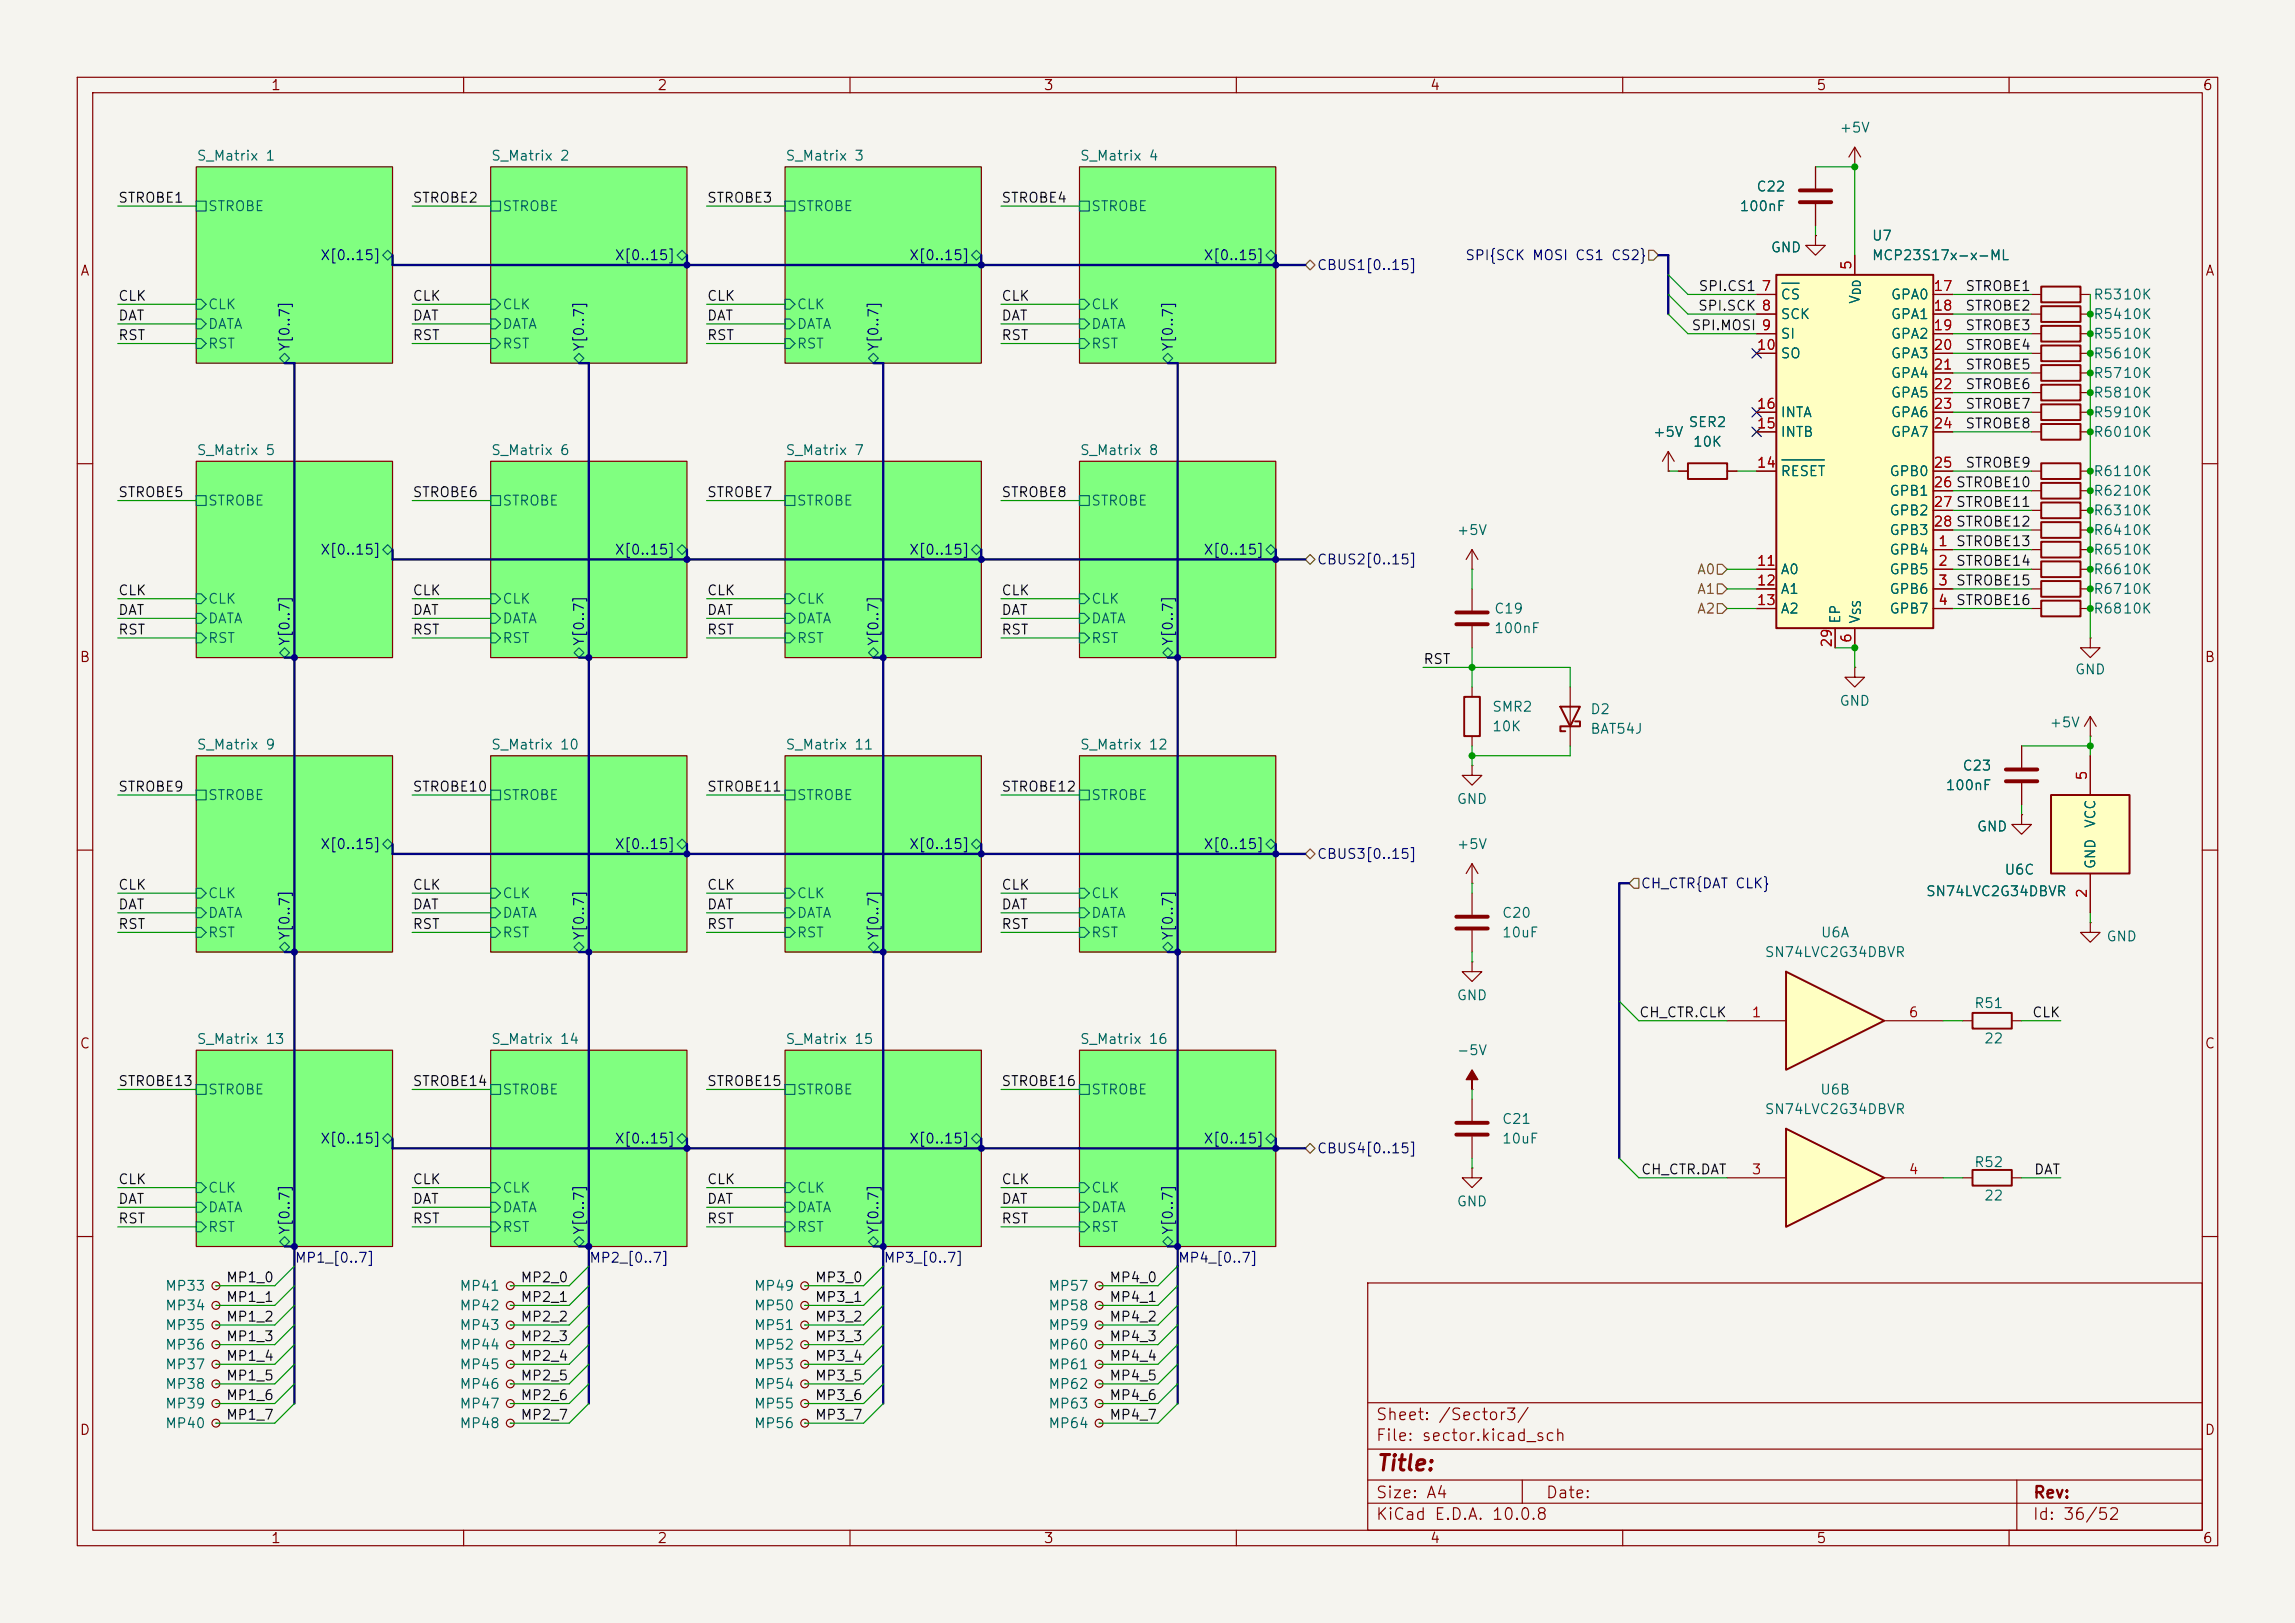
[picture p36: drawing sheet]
<svg xmlns="http://www.w3.org/2000/svg" width="297mm" height="210mm" viewBox="0 0 297 210" stroke-linecap="round" stroke-linejoin="round" font-family="sans-serif">
<defs><g id="words">
<text font-size="2" fill="#840000" x="178" y="190.8">Title:</text>
<g font-size="1.5" fill="#840000">
<text x="178" y="184.1">Sheet: /Sector3/</text>
<text x="178" y="186.8">File: sector.kicad_sch</text>
<text x="178" y="197">KiCad E.D.A. 10.0.8</text>
<text x="178" y="194.2">Size: A4</text>
<text x="200" y="194.2">Date:</text>
<text x="263" y="197">Id: 36/52</text>
<text x="263" y="194.2">Rev:</text>
</g>
<g font-size="1.3" fill="#840000">
<text x="35" y="12">1</text>
<text x="85" y="12">2</text>
<text x="135" y="12">3</text>
<text x="185" y="12">4</text>
<text x="235" y="12">5</text>
<text x="285" y="12">6</text>
<text x="10.3" y="36">A</text>
<text x="285.3" y="36">A</text>
<text x="10.2" y="86">B</text>
<text x="285.2" y="86">B</text>
<text x="10.2" y="136">C</text>
<text x="285.2" y="136">C</text>
<text x="10.2" y="186">D</text>
<text x="285.2" y="186">D</text>
<text x="35" y="200">1</text>
<text x="85" y="200">2</text>
<text x="135" y="200">3</text>
<text x="185" y="200">4</text>
<text x="235" y="200">5</text>
<text x="285" y="200">6</text>
</g>
<g font-size="1.3" fill="#006464">
<text x="238" y="17.5">+5V</text>
<text x="25.4" y="21.1">S_Matrix 1</text>
<text x="63.5" y="21.1">S_Matrix 2</text>
<text x="101.6" y="21.1">S_Matrix 3</text>
<text x="139.7" y="21.1">S_Matrix 4</text>
<text x="26.8" y="27.6">STROBE</text>
<text x="64.9" y="27.6">STROBE</text>
<text x="103" y="27.6">STROBE</text>
<text x="141.1" y="27.6">STROBE</text>
<text x="225" y="27.6">100nF</text>
<text x="227.2" y="25.1">C22</text>
<text x="229.1" y="33">GND</text>
<text x="242.2" y="31.4">U7</text>
<text x="242.2" y="34">MCP23S17x-x-ML</text>
<text x="26.8" y="40.3">CLK</text>
<text x="64.9" y="40.3">CLK</text>
<text x="103" y="40.3">CLK</text>
<text x="141.1" y="40.3">CLK</text>
<text x="230.4" y="39.1">CS</text>
<text x="230.4" y="41.6">SCK</text>
<text x="241" y="39.4" transform="rotate(-90 241 39.4)">V</text>
<text x="244.6" y="39.1">GPA0</text>
<text x="244.6" y="41.6">GPA1</text>
<text x="270.8" y="41.6">R5410K</text>
<text x="270.8" y="39.1">R5310K</text>
<text x="26.8" y="42.9">DATA</text>
<text x="26.8" y="45.4">RST</text>
<text x="64.9" y="42.9">DATA</text>
<text x="64.9" y="45.4">RST</text>
<text x="103" y="42.9">DATA</text>
<text x="103" y="45.4">RST</text>
<text x="141.1" y="42.9">DATA</text>
<text x="141.1" y="45.4">RST</text>
<text x="230.4" y="44.1">SI</text>
<text x="230.4" y="46.7">SO</text>
<text x="244.6" y="44.1">GPA2</text>
<text x="244.6" y="46.7">GPA3</text>
<text x="270.8" y="46.7">R5610K</text>
<text x="270.8" y="44.1">R5510K</text>
<text x="244.6" y="49.2">GPA4</text>
<text x="244.6" y="51.8">GPA5</text>
<text x="270.8" y="51.8">R5810K</text>
<text x="270.8" y="49.2">R5710K</text>
<text x="25.4" y="59.2">S_Matrix 5</text>
<text x="63.5" y="59.2">S_Matrix 6</text>
<text x="101.6" y="59.2">S_Matrix 7</text>
<text x="139.7" y="59.2">S_Matrix 8</text>
<text x="213.8" y="56.8">+5V</text>
<text x="218.4" y="55.6">SER2</text>
<text x="219" y="58.1">10K</text>
<text x="230.4" y="56.8">INTB</text>
<text x="230.4" y="54.3">INTA</text>
<text x="244.6" y="54.3">GPA6</text>
<text x="244.6" y="56.8">GPA7</text>
<text x="270.8" y="54.3">R5910K</text>
<text x="270.8" y="56.8">R6010K</text>
<text x="26.8" y="65.7">STROBE</text>
<text x="64.9" y="65.7">STROBE</text>
<text x="103" y="65.7">STROBE</text>
<text x="141.1" y="65.7">STROBE</text>
<text x="230.4" y="61.9">RESET</text>
<text x="244.4" y="61.9">GPB0</text>
<text x="244.4" y="64.5">GPB1</text>
<text x="270.8" y="64.5">R6210K</text>
<text x="270.8" y="61.9">R6110K</text>
<text x="188.4" y="69.5">+5V</text>
<text x="244.4" y="67">GPB2</text>
<text x="244.4" y="69.5">GPB3</text>
<text x="270.8" y="69.5">R6410K</text>
<text x="270.8" y="67">R6310K</text>
<text x="230.4" y="74.6">A0</text>
<text x="230.4" y="77.2">A1</text>
<text x="244.4" y="72.1">GPB4</text>
<text x="244.4" y="74.6">GPB5</text>
<text x="244.4" y="77.2">GPB6</text>
<text x="270.8" y="74.6">R6610K</text>
<text x="270.8" y="77.2">R6710K</text>
<text x="270.8" y="72.1">R6510K</text>
<text x="26.8" y="78.4">CLK</text>
<text x="26.8" y="81">DATA</text>
<text x="26.8" y="83.5">RST</text>
<text x="64.9" y="78.4">CLK</text>
<text x="64.9" y="81">DATA</text>
<text x="64.9" y="83.5">RST</text>
<text x="103" y="78.4">CLK</text>
<text x="103" y="81">DATA</text>
<text x="103" y="83.5">RST</text>
<text x="141.1" y="78.4">CLK</text>
<text x="141.1" y="81">DATA</text>
<text x="141.1" y="83.5">RST</text>
<text x="193.3" y="79.7">C19</text>
<text x="193.3" y="82.2">100nF</text>
<text x="230.4" y="79.7">A2</text>
<text x="238.5" y="80.8" transform="rotate(-90 238.5 80.8)">EP</text>
<text x="241" y="80.8" transform="rotate(-90 241 80.8)">V</text>
<text x="244.4" y="79.7">GPB7</text>
<text x="270.8" y="79.7">R6810K</text>
<text x="268.4" y="87.6">GND</text>
<text x="193" y="92.4">SMR2</text>
<text x="193" y="94.9">10K</text>
<text x="205.7" y="92.7">D2</text>
<text x="205.7" y="95.3">BAT54J</text>
<text x="238" y="91.6">GND</text>
<text x="265.1" y="94.4">+5V</text>
<text x="25.4" y="97.3">S_Matrix 9</text>
<text x="63.5" y="97.3">S_Matrix 10</text>
<text x="101.6" y="97.3">S_Matrix 11</text>
<text x="139.7" y="97.3">S_Matrix 12</text>
<text x="253.9" y="100">C23</text>
<text x="26.8" y="103.8">STROBE</text>
<text x="64.9" y="103.8">STROBE</text>
<text x="103" y="103.8">STROBE</text>
<text x="141.1" y="103.8">STROBE</text>
<text x="188.4" y="104.3">GND</text>
<text x="251.7" y="102.6">100nF</text>
<text x="255.7" y="107.9">GND</text>
<text x="271.5" y="107.2" transform="rotate(-90 271.5 107.2)">VCC</text>
<text x="188.4" y="110.2">+5V</text>
<text x="259.3" y="113.5">U6C</text>
<text x="271.5" y="112.5" transform="rotate(-90 271.5 112.5)">GND</text>
<text x="26.8" y="116.5">CLK</text>
<text x="26.8" y="119.1">DATA</text>
<text x="64.9" y="116.5">CLK</text>
<text x="64.9" y="119.1">DATA</text>
<text x="103" y="116.5">CLK</text>
<text x="103" y="119.1">DATA</text>
<text x="141.1" y="116.5">CLK</text>
<text x="141.1" y="119.1">DATA</text>
<text x="194.3" y="119.1">C20</text>
<text x="249.2" y="116.3">SN74LVC2G34DBVR</text>
<text x="26.8" y="121.6">RST</text>
<text x="64.9" y="121.6">RST</text>
<text x="103" y="121.6">RST</text>
<text x="141.1" y="121.6">RST</text>
<text x="194.3" y="121.6">10uF</text>
<text x="228.3" y="124.2">SN74LVC2G34DBVR</text>
<text x="235.5" y="121.6">U6A</text>
<text x="272.5" y="122.1">GND</text>
<text x="188.4" y="129.7">GND</text>
<text x="255.4" y="130.8">R51</text>
<text x="25.4" y="135.4">S_Matrix 13</text>
<text x="63.5" y="135.4">S_Matrix 14</text>
<text x="101.6" y="135.4">S_Matrix 15</text>
<text x="139.7" y="135.4">S_Matrix 16</text>
<text x="188.4" y="136.9">-5V</text>
<text x="256.7" y="135.3">22</text>
<text x="26.8" y="141.9">STROBE</text>
<text x="64.9" y="141.9">STROBE</text>
<text x="103" y="141.9">STROBE</text>
<text x="141.1" y="141.9">STROBE</text>
<text x="235.5" y="141.9">U6B</text>
<text x="194.3" y="145.7">C21</text>
<text x="194.3" y="148.3">10uF</text>
<text x="228.3" y="144.5">SN74LVC2G34DBVR</text>
<text x="26.8" y="154.6">CLK</text>
<text x="64.9" y="154.6">CLK</text>
<text x="103" y="154.6">CLK</text>
<text x="141.1" y="154.6">CLK</text>
<text x="255.4" y="151.3">R52</text>
<text x="256.7" y="155.6">22</text>
<text x="26.8" y="157.2">DATA</text>
<text x="26.8" y="159.7">RST</text>
<text x="64.9" y="157.2">DATA</text>
<text x="64.9" y="159.7">RST</text>
<text x="103" y="157.2">DATA</text>
<text x="103" y="159.7">RST</text>
<text x="141.1" y="157.2">DATA</text>
<text x="141.1" y="159.7">RST</text>
<text x="188.4" y="156.4">GND</text>
<text x="21.3" y="167.3">MP33</text>
<text x="59.4" y="167.3">MP41</text>
<text x="97.5" y="167.3">MP49</text>
<text x="135.6" y="167.3">MP57</text>
<text x="21.3" y="169.9">MP34</text>
<text x="21.3" y="172.4">MP35</text>
<text x="59.4" y="169.9">MP42</text>
<text x="59.4" y="172.4">MP43</text>
<text x="97.5" y="169.9">MP50</text>
<text x="97.5" y="172.4">MP51</text>
<text x="135.6" y="172.4">MP59</text>
<text x="135.6" y="169.9">MP58</text>
<text x="21.3" y="175">MP36</text>
<text x="21.3" y="177.5">MP37</text>
<text x="59.4" y="177.5">MP45</text>
<text x="59.4" y="175">MP44</text>
<text x="97.5" y="175">MP52</text>
<text x="97.5" y="177.5">MP53</text>
<text x="135.6" y="175">MP60</text>
<text x="135.6" y="177.5">MP61</text>
<text x="21.3" y="180">MP38</text>
<text x="21.3" y="182.6">MP39</text>
<text x="21.3" y="185.1">MP40</text>
<text x="59.4" y="180">MP46</text>
<text x="59.4" y="185.1">MP48</text>
<text x="59.4" y="182.6">MP47</text>
<text x="97.5" y="180">MP54</text>
<text x="97.5" y="182.6">MP55</text>
<text x="97.5" y="185.1">MP56</text>
<text x="135.6" y="185.1">MP64</text>
<text x="135.6" y="180">MP62</text>
<text x="135.6" y="182.6">MP63</text>
</g>
<g font-size="1.3" fill="#0f0f0f">
<text x="15.2" y="26.5">STROBE1</text>
<text x="53.3" y="26.5">STROBE2</text>
<text x="91.4" y="26.5">STROBE3</text>
<text x="129.5" y="26.5">STROBE4</text>
<text x="15.2" y="39.2">CLK</text>
<text x="15.2" y="41.8">DAT</text>
<text x="53.3" y="41.8">DAT</text>
<text x="53.3" y="39.2">CLK</text>
<text x="91.4" y="39.2">CLK</text>
<text x="91.4" y="41.8">DAT</text>
<text x="129.5" y="39.2">CLK</text>
<text x="129.5" y="41.8">DAT</text>
<text x="219.7" y="40.5">SPI.SCK 8</text>
<text x="219.7" y="38">SPI.CS1</text>
<text x="254.3" y="40.5">STROBE2</text>
<text x="254.3" y="38">STROBE1</text>
<text x="15.2" y="44.3">RST</text>
<text x="53.3" y="44.3">RST</text>
<text x="91.4" y="44.3">RST</text>
<text x="129.5" y="44.3">RST</text>
<text x="218.8" y="43.1">SPI.MOSI 9</text>
<text x="254.3" y="43.1">STROBE3</text>
<text x="254.3" y="45.6">STROBE4</text>
<text x="254.3" y="50.7">STROBE6</text>
<text x="254.3" y="48.1">STROBE5</text>
<text x="254.3" y="53.2">STROBE7</text>
<text x="254.3" y="55.8">STROBE8</text>
<text x="15.2" y="64.6">STROBE5</text>
<text x="53.3" y="64.6">STROBE6</text>
<text x="91.4" y="64.6">STROBE7</text>
<text x="129.5" y="64.6">STROBE8</text>
<text x="254.3" y="60.8">STROBE9</text>
<text x="253" y="71">STROBE13</text>
<text x="15.2" y="77.3">CLK</text>
<text x="53.3" y="77.3">CLK</text>
<text x="91.4" y="77.3">CLK</text>
<text x="129.5" y="77.3">CLK</text>
<text x="253" y="76.1">STROBE15</text>
<text x="253" y="73.5">STROBE14</text>
<text x="15.2" y="79.9">DAT</text>
<text x="15.2" y="82.4">RST</text>
<text x="53.3" y="82.4">RST</text>
<text x="53.3" y="79.9">DAT</text>
<text x="91.4" y="79.9">DAT</text>
<text x="91.4" y="82.4">RST</text>
<text x="129.5" y="79.9">DAT</text>
<text x="129.5" y="82.4">RST</text>
<text x="253" y="78.6">STROBE16</text>
<text x="184.1" y="86.2">RST</text>
<text x="15.2" y="102.7">STROBE9</text>
<text x="53.3" y="102.7">STROBE10</text>
<text x="91.4" y="102.7">STROBE11</text>
<text x="129.5" y="102.7">STROBE12</text>
<text x="15.2" y="118">DAT</text>
<text x="15.2" y="115.4">CLK</text>
<text x="53.3" y="115.4">CLK</text>
<text x="53.3" y="118">DAT</text>
<text x="91.4" y="118">DAT</text>
<text x="91.4" y="115.4">CLK</text>
<text x="129.5" y="118">DAT</text>
<text x="129.5" y="115.4">CLK</text>
<text x="15.2" y="120.5">RST</text>
<text x="53.3" y="120.5">RST</text>
<text x="91.4" y="120.5">RST</text>
<text x="129.5" y="120.5">RST</text>
<text x="212" y="132">CH_CTR.CLK</text>
<text x="262.9" y="132">CLK</text>
<text x="15.2" y="140.8">STROBE13</text>
<text x="53.3" y="140.8">STROBE14</text>
<text x="91.4" y="140.8">STROBE15</text>
<text x="129.5" y="140.8">STROBE16</text>
<text x="15.2" y="153.5">CLK</text>
<text x="53.3" y="153.5">CLK</text>
<text x="91.4" y="153.5">CLK</text>
<text x="129.5" y="153.5">CLK</text>
<text x="212.3" y="152.3">CH_CTR.DAT</text>
<text x="263.1" y="152.3">DAT</text>
<text x="15.2" y="156.1">DAT</text>
<text x="15.2" y="158.6">RST</text>
<text x="53.3" y="158.6">RST</text>
<text x="53.3" y="156.1">DAT</text>
<text x="91.4" y="158.6">RST</text>
<text x="91.4" y="156.1">DAT</text>
<text x="129.5" y="158.6">RST</text>
<text x="129.5" y="156.1">DAT</text>
<text x="29.2" y="166.2">MP1_0</text>
<text x="67.3" y="166.2">MP2_0</text>
<text x="105.4" y="166.2">MP3_0</text>
<text x="143.5" y="166.2">MP4_0</text>
<text x="29.2" y="168.8">MP1_1</text>
<text x="29.2" y="171.3">MP1_2</text>
<text x="29.2" y="173.9">MP1_3</text>
<text x="67.3" y="171.3">MP2_2</text>
<text x="67.3" y="173.9">MP2_3</text>
<text x="67.3" y="168.8">MP2_1</text>
<text x="105.4" y="173.9">MP3_3</text>
<text x="105.4" y="171.3">MP3_2</text>
<text x="105.4" y="168.8">MP3_1</text>
<text x="143.5" y="173.9">MP4_3</text>
<text x="143.5" y="171.3">MP4_2</text>
<text x="143.5" y="168.8">MP4_1</text>
<text x="29.2" y="178.9">MP1_5</text>
<text x="29.2" y="176.4">MP1_4</text>
<text x="67.3" y="178.9">MP2_5</text>
<text x="67.3" y="176.4">MP2_4</text>
<text x="105.4" y="178.9">MP3_5</text>
<text x="105.4" y="176.4">MP3_4</text>
<text x="143.5" y="176.4">MP4_4</text>
<text x="143.5" y="178.9">MP4_5</text>
<text x="29.2" y="181.5">MP1_6</text>
<text x="29.2" y="184">MP1_7</text>
<text x="67.3" y="181.5">MP2_6</text>
<text x="67.3" y="184">MP2_7</text>
<text x="105.4" y="181.5">MP3_6</text>
<text x="105.4" y="184">MP3_7</text>
<text x="143.5" y="184">MP4_7</text>
<text x="143.5" y="181.5">MP4_6</text>
</g>
<g font-size="1.3" fill="#000084">
<text x="41.4" y="34">X[0..15]</text>
<text x="79.5" y="34">X[0..15]</text>
<text x="117.6" y="34">X[0..15]</text>
<text x="155.7" y="34">X[0..15]</text>
<text x="170.3" y="35.3">CBUS1[0..15]</text>
<text x="189.5" y="34">SPI{SCK MOSI CS1 CS2}</text>
<text x="37.8" y="45.6" transform="rotate(-90 37.8 45.6)">Y[0..7]</text>
<text x="75.9" y="45.6" transform="rotate(-90 75.9 45.6)">Y[0..7]</text>
<text x="114" y="45.6" transform="rotate(-90 114 45.6)">Y[0..7]</text>
<text x="152.1" y="45.6" transform="rotate(-90 152.1 45.6)">Y[0..7]</text>
<text x="41.4" y="72.1">X[0..15]</text>
<text x="79.5" y="72.1">X[0..15]</text>
<text x="117.6" y="72.1">X[0..15]</text>
<text x="155.7" y="72.1">X[0..15]</text>
<text x="170.3" y="73.4">CBUS2[0..15]</text>
<text x="37.8" y="83.7" transform="rotate(-90 37.8 83.7)">Y[0..7]</text>
<text x="75.9" y="83.7" transform="rotate(-90 75.9 83.7)">Y[0..7]</text>
<text x="114" y="83.7" transform="rotate(-90 114 83.7)">Y[0..7]</text>
<text x="152.1" y="83.7" transform="rotate(-90 152.1 83.7)">Y[0..7]</text>
<text x="41.4" y="110.2">X[0..15]</text>
<text x="79.5" y="110.2">X[0..15]</text>
<text x="117.6" y="110.2">X[0..15]</text>
<text x="155.7" y="110.2">X[0..15]</text>
<text x="170.3" y="111.5">CBUS3[0..15]</text>
<text x="212.3" y="115.3">CH_CTR{DAT CLK}</text>
<text x="37.8" y="121.8" transform="rotate(-90 37.8 121.8)">Y[0..7]</text>
<text x="75.9" y="121.8" transform="rotate(-90 75.9 121.8)">Y[0..7]</text>
<text x="114" y="121.8" transform="rotate(-90 114 121.8)">Y[0..7]</text>
<text x="152.1" y="121.8" transform="rotate(-90 152.1 121.8)">Y[0..7]</text>
<text x="41.4" y="148.3">X[0..15]</text>
<text x="79.5" y="148.3">X[0..15]</text>
<text x="117.6" y="148.3">X[0..15]</text>
<text x="155.7" y="148.3">X[0..15]</text>
<text x="170.3" y="149.6">CBUS4[0..15]</text>
<text x="37.8" y="159.9" transform="rotate(-90 37.8 159.9)">Y[0..7]</text>
<text x="75.9" y="159.9" transform="rotate(-90 75.9 159.9)">Y[0..7]</text>
<text x="114" y="159.9" transform="rotate(-90 114 159.9)">Y[0..7]</text>
<text x="152.1" y="159.9" transform="rotate(-90 152.1 159.9)">Y[0..7]</text>
<text x="38.1" y="163.7">MP1_[0..7]</text>
<text x="76.2" y="163.7">MP2_[0..7]</text>
<text x="114.3" y="163.7">MP3_[0..7]</text>
<text x="152.4" y="163.7">MP4_[0..7]</text>
</g>
<g font-size="1.3" fill="#a90000">
<text x="239.9" y="35" transform="rotate(-90 239.9 35)">5</text>
<text x="227.9" y="38">7</text>
<text x="227.9" y="40.5">8</text>
<text x="250.1" y="38">17</text>
<text x="250.1" y="40.5">18</text>
<text x="227.3" y="45.6">10</text>
<text x="227.9" y="43">9</text>
<text x="250.1" y="43">19</text>
<text x="250.1" y="45.6">20</text>
<text x="227.3" y="53.2">16</text>
<text x="250.1" y="48.1">21</text>
<text x="250.1" y="50.7">22</text>
<text x="250.1" y="53.2">23</text>
<text x="227.3" y="55.7">15</text>
<text x="250.1" y="55.7">24</text>
<text x="227.3" y="60.8">14</text>
<text x="250.1" y="60.8">25</text>
<text x="250.1" y="63.4">26 STROBE10</text>
<text x="250.1" y="65.9">27 STROBE11</text>
<text x="250.1" y="63.4">26</text>
<text x="250.1" y="65.9">27</text>
<text x="250.1" y="68.4">28 STROBE12</text>
<text x="250.1" y="68.4">28</text>
<text x="250.7" y="71">1</text>
<text x="227.3" y="73.5">11</text>
<text x="227.3" y="76.1">12</text>
<text x="250.7" y="73.5">2</text>
<text x="250.7" y="76.1">3</text>
<text x="227.3" y="78.6">13</text>
<text x="237.4" y="83.9" transform="rotate(-90 237.4 83.9)">29</text>
<text x="239.9" y="83.3" transform="rotate(-90 239.9 83.3)">6</text>
<text x="250.7" y="78.6">4</text>
<text x="270.4" y="101.1" transform="rotate(-90 270.4 101.1)">5</text>
<text x="270.4" y="116.3" transform="rotate(-90 270.4 116.3)">2</text>
<text x="226.6" y="131.9">1</text>
<text x="246.9" y="131.9">6</text>
<text x="226.6" y="152.3">3</text>
<text x="246.9" y="152.3">4</text>
</g>
<g font-size="1.3" fill="#725600">
<text x="219.5" y="74.6">A0</text>
<text x="219.5" y="77.2">A1</text>
<text x="219.5" y="79.7">A2</text>
</g>
<g font-size="1" fill="#006464">
<text x="241.1" y="38.3" transform="rotate(-90 241.1 38.3)">DD</text>
<text x="241.1" y="79.7" transform="rotate(-90 241.1 79.7)">SS</text>
</g>
</g></defs>
<path d="M0 0h297v210h-297z" fill="#f5f4ef" stroke="#f5f4ef" stroke-width=".13"/>
<g fill="none" stroke="#840000" stroke-width=".15">
<path d="M10 10h277v190h-277zM12 12h273v186h-273zM60 10v2M110 10v2M160 10v2M210 10v2M260 10v2M262.9 45.7h1.3M269.2 45.7h1.3M10 60h2M285 60h2M190.5 99.1v1.2h1.3l-1.3 1.3-1.3-1.3h1.3"/>
<path d="M190.5 99.1h.1M10 110h2M190.5 114.3h.1M190.5 111.8l-.8 1.2M190.5 111.8l.8 1.2M190.5 111.8v2.5M190.5 115.6v2.8M261.6 105.4v1.3h1.3l-1.3 1.3-1.3-1.3h1.3M261.6 105.4h.1M285 110h2M190.5 124.5v1.2h1.3l-1.3 1.3-1.3-1.3h1.3M190.5 124.5h.1"/>
<path d="M190.5 120.4v2.8M10 160h2M177 166h108v32h-108zM285 160h2M60 198v2M110 198v2M160 198v2M177 194.5h108M177 191.5h108M177 187.5h108M177 181.5h108M197 191.5v3"/>
<path d="M210 198v2M260 198v2M261 191.5v6.5"/>
</g>
<g fill="#80ff80" stroke="#80ff80" stroke-width=".13">
<path d="M63.5 21.6h25.4v25.4h-25.4z"/>
<path d="M63.5 97.8h25.4v25.4h-25.4z"/>
<path d="M101.6 97.8h25.4v25.4h-25.4z"/>
<path d="M101.6 135.9h25.4v25.4h-25.4z"/>
<path d="M63.5 135.9h25.4v25.4h-25.4z"/>
<path d="M25.4 21.6h25.4v25.4h-25.4z"/>
<path d="M139.7 135.9h25.4v25.4h-25.4z"/>
<path d="M25.4 135.9h25.4v25.4h-25.4z"/>
<path d="M139.7 59.7h25.4v25.4h-25.4z"/>
<path d="M139.7 21.6h25.4v25.4h-25.4z"/>
<path d="M25.4 97.8h25.4v25.4h-25.4z"/>
<path d="M139.7 97.8h25.4v25.4h-25.4z"/>
<path d="M101.6 21.6h25.4v25.4h-25.4z"/>
<path d="M101.6 59.7h25.4v25.4h-25.4z"/>
<path d="M25.4 59.7h25.4v25.4h-25.4z"/>
<path d="M63.5 59.7h25.4v25.4h-25.4z"/>
</g>
<g fill="none" stroke="#800000" stroke-width=".15">
<path d="M25.4 21.6h25.4v25.4h-25.4zM63.5 21.6h25.4v25.4h-25.4zM101.6 21.6h25.4v25.4h-25.4zM139.7 21.6h25.4v25.4h-25.4zM25.4 59.7h25.4v25.4h-25.4zM63.5 59.7h25.4v25.4h-25.4zM101.6 59.7h25.4v25.4h-25.4zM139.7 59.7h25.4v25.4h-25.4zM25.4 97.8h25.4v25.4h-25.4zM63.5 97.8h25.4v25.4h-25.4zM101.6 97.8h25.4v25.4h-25.4zM139.7 97.8h25.4v25.4h-25.4z"/>
<path d="M25.4 135.9h25.4v25.4h-25.4zM63.5 135.9h25.4v25.4h-25.4zM101.6 135.9h25.4v25.4h-25.4zM139.7 135.9h25.4v25.4h-25.4z"/>
</g>
<g fill="none" stroke="#006464" stroke-width=".15">
<path d="M25.4 38.7h.6l.7 .7-.7 .6h-.6zM25.4 26h1.3v1.3h-1.3zM49.5 33l.7-.6 .6 .6-.6 .7zM63.5 38.7h.6l.7 .7-.7 .6h-.6zM63.5 26h1.3v1.3h-1.3zM87.6 33l.7-.6 .6 .6-.6 .7zM101.6 38.7h.6l.7 .7-.7 .6h-.6zM101.6 26h1.3v1.3h-1.3zM125.7 33l.7-.6 .6 .6-.6 .7zM139.7 38.7h.6l.7 .7-.7 .6h-.6zM139.7 26h1.3v1.3h-1.3zM163.8 33l.7-.6 .6 .6-.6 .7z"/>
<path d="M25.4 41.3h.6l.7 .6-.7 .6h-.6zM25.4 43.8h.6l.7 .7-.7 .6h-.6zM36.8 45.7l.7 .7-.7 .6-.6-.6zM63.5 41.3h.6l.7 .6-.7 .6h-.6zM63.5 43.8h.6l.7 .7-.7 .6h-.6zM74.9 45.7l.7 .7-.7 .6-.6-.6zM101.6 41.3h.6l.7 .6-.7 .6h-.6zM101.6 43.8h.6l.7 .7-.7 .6h-.6zM113 45.7l.7 .7-.7 .6-.6-.6zM139.7 41.3h.6l.7 .6-.7 .6h-.6zM139.7 43.8h.6l.7 .7-.7 .6h-.6zM151.1 45.7l.7 .7-.7 .6-.6-.6z"/>
<path d="M25.4 76.8h.6l.7 .7-.7 .6h-.6zM25.4 79.4h.6l.7 .6-.7 .6h-.6zM25.4 64.1h1.3v1.3h-1.3zM49.5 71.1l.7-.6 .6 .6-.6 .7zM63.5 76.8h.6l.7 .7-.7 .6h-.6zM63.5 79.4h.6l.7 .6-.7 .6h-.6zM63.5 64.1h1.3v1.3h-1.3zM87.6 71.1l.7-.6 .6 .6-.6 .7zM101.6 76.8h.6l.7 .7-.7 .6h-.6zM101.6 79.4h.6l.7 .6-.7 .6h-.6zM101.6 64.1h1.3v1.3h-1.3zM125.7 71.1l.7-.6 .6 .6-.6 .7z"/>
<path d="M139.7 76.8h.6l.7 .7-.7 .6h-.6zM139.7 79.4h.6l.7 .6-.7 .6h-.6zM139.7 64.1h1.3v1.3h-1.3zM163.8 71.1l.7-.6 .6 .6-.6 .7zM25.4 81.9h.6l.7 .7-.7 .6h-.6zM36.8 83.8l.7 .7-.7 .6-.6-.6zM63.5 81.9h.6l.7 .7-.7 .6h-.6zM74.3 84.5l.6-.7 .7 .7-.7 .6zM101.6 81.9h.6l.7 .7-.7 .6h-.6zM112.4 84.5l.6-.7 .7 .7-.7 .6zM139.7 81.9h.6l.7 .7-.7 .6h-.6zM151.1 83.8l.7 .7-.7 .6-.6-.6z"/>
<path d="M25.4 114.9h.6l.7 .7-.7 .6h-.6zM25.4 117.5h.6l.7 .6-.7 .6h-.6zM25.4 102.2h1.3v1.3h-1.3zM49.5 109.2l.7-.6 .6 .6-.6 .7zM63.5 114.9h.6l.7 .7-.7 .6h-.6zM63.5 117.5h.6l.7 .6-.7 .6h-.6zM63.5 102.2h1.3v1.3h-1.3zM87.6 109.2l.7-.6 .6 .6-.6 .7zM101.6 114.9h.6l.7 .7-.7 .6h-.6zM101.6 117.5h.6l.7 .6-.7 .6h-.6zM101.6 102.2h1.3v1.3h-1.3zM126.4 108.6l.6 .6-.6 .7-.7-.7z"/>
<path d="M139.7 114.9h.6l.7 .7-.7 .6h-.6zM139.7 117.5h.6l.7 .6-.7 .6h-.6zM139.7 102.2h1.3v1.3h-1.3zM163.8 109.2l.7-.6 .6 .6-.6 .7zM25.4 120h.6l.7 .7-.7 .6h-.6zM36.2 122.6l.6-.7 .7 .7-.7 .6zM63.5 120h.6l.7 .7-.7 .6h-.6zM74.3 122.6l.6-.7 .7 .7-.7 .6zM101.6 120h.6l.7 .7-.7 .6h-.6zM112.4 122.6l.6-.7 .7 .7-.7 .6zM139.7 120h.6l.7 .7-.7 .6h-.6zM150.5 122.6l.6-.7 .7 .7-.7 .6z"/>
<path d="M25.4 153h.6l.7 .7-.7 .6h-.6zM25.4 155.6h.6l.7 .6-.7 .6h-.6zM25.4 158.1h.6l.7 .7-.7 .6h-.6zM25.4 140.3h1.3v1.3h-1.3zM49.5 147.3l.7-.6 .6 .6-.6 .7zM63.5 153h.6l.7 .7-.7 .6h-.6zM63.5 155.6h.6l.7 .6-.7 .6h-.6zM63.5 158.1h.6l.7 .7-.7 .6h-.6zM63.5 140.3h1.3v1.3h-1.3zM87.6 147.3l.7-.6 .6 .6-.6 .7zM101.6 153h.6l.7 .7-.7 .6h-.6zM101.6 155.6h.6l.7 .6-.7 .6h-.6z"/>
<path d="M101.6 158.1h.6l.7 .7-.7 .6h-.6zM101.6 140.3h1.3v1.3h-1.3zM125.7 147.3l.7-.6 .6 .6-.6 .7zM139.7 153h.6l.7 .7-.7 .6h-.6zM139.7 155.6h.6l.7 .6-.7 .6h-.6zM139.7 158.1h.6l.7 .7-.7 .6h-.6zM139.7 140.3h1.3v1.3h-1.3zM163.8 147.3l.7-.6 .6 .6-.6 .7zM36.2 160.7l.6-.7 .7 .7-.7 .6zM74.3 160.7l.6-.7 .7 .7-.7 .6zM112.4 160.7l.6-.7 .7 .7-.7 .6zM150.5 160.7l.6-.7 .7 .7-.7 .6z"/>
</g>
<path d="M264.2 44.7h5v2h-5z" fill="none" stroke="#840000" stroke-width=".25"/>
<path d="M188.5 118.6h4M188.5 120.1h4" fill="none" stroke="#840000" stroke-width=".51"/>
<path d="M265.4 102.9h10.2v10.1h-10.2z" fill="#ffffc2"/>
<path d="M264.2 72.6h5v2.1h-5zM189.5 90.2h2v5.1h-2zM201.9 91.4h2.6l-1.3 2.6zM203.8 93.3h.7v.7h-2.6v.6h.7M265.4 102.9h10.2v10.1h-10.2zM255.3 131.1h5v2h-5z" fill="none" stroke="#840000" stroke-width=".25"/>
<g fill="none" stroke="#840000" stroke-width=".15">
<path d="M262.9 73.7h1.3M269.2 73.7h1.3M190.5 88.9v1.3M190.5 95.3v1.2M203.2 88.9v7.6M270.5 97.8v5.1M270.5 119.4v1.3h-1.3l1.3 1.2 1.3-1.2h-1.3M270.5 119.4h.1M270.5 113v5.1M254 132.1h1.3M260.3 132.1h1.3M190.5 141h.1"/>
<path d="M190.5 151.1v1.3h1.3l-1.3 1.3-1.3-1.3h1.3M190.5 151.1h.1M190.5 142.2v2.8M190.5 147.1v2.8"/>
</g>
<path d="M188.5 145.3h4M188.5 146.8h4" fill="none" stroke="#840000" stroke-width=".51"/>
<path d="M190.5 138.4l.8 1.3h-.8v1.3v-1.3h-.8z" fill="#840000" stroke="#840000" stroke-width=".15"/>
<path d="M231.1 125.7l12.7 6.4-12.7 6.3z" fill="#ffffc2"/>
<path d="M264.2 39.6h5v2.1h-5zM264.2 37.1h5v2h-5zM218.4 59.9h5.1v2.1h-5.1zM264.2 52.3h5v2.1h-5zM264.2 42.2h5v2h-5zM264.2 49.8h5v2h-5zM264.2 47.2h5v2.1h-5zM231.1 125.7l12.7 6.4-12.7 6.3z" fill="none" stroke="#840000" stroke-width=".25"/>
<g fill="none" stroke="#840000" stroke-width=".15">
<path d="M240 19.1l-.7 1.2M240 19.1l.8 1.2M240 19.1v2.5M234.9 30.5v1.3h1.3l-1.3 1.2-1.2-1.2h1.2M234.9 30.5h.1M234.9 21.6v2.8M234.9 26.4v2.8M240 21.6h.1M262.9 38.1h1.3M269.2 38.1h1.3M215.9 58.4l-.8 1.3M215.9 58.4l.8 1.3"/>
<path d="M215.9 58.4v2.6M262.9 40.6h1.3M262.9 53.3h1.3M262.9 43.2h1.3M262.9 50.8h1.3M262.9 48.3h1.3M269.2 40.6h1.3M269.2 53.3h1.3M269.2 43.2h1.3M269.2 50.8h1.3M269.2 48.3h1.3M190.5 73.7h.1"/>
<path d="M190.5 71.1l-.8 1.3M190.5 71.1l.8 1.3M190.5 71.1v2.6M190.5 76.2v2.8M215.9 61h.1M217.2 61h1.2M223.5 61h1.3M190.5 81v2.8M240 86.4v1.2h1.3l-1.3 1.3-1.2-1.3h1.2M240 86.4h.1M261.6 96.5v2.8M270.5 95.3h.1"/>
<path d="M270.5 82.6v1.2h1.3l-1.3 1.3-1.3-1.3h1.3M270.5 82.6h.1M270.5 92.7l-.8 1.3M270.5 92.7l.8 1.3M270.5 92.7v2.6M261.6 101.3v2.8M223.5 132.1h7.6M243.8 132.1h7.7"/>
</g>
<path d="M232.9 24.6h4.1M232.9 26.2h4.1M188.5 79.2h4M188.5 80.8h4M259.6 99.6h4.1M259.6 101.1h4.1" fill="none" stroke="#840000" stroke-width=".51"/>
<path d="M229.9 35.6h20.3v45.7h-20.3z" fill="#ffffc2"/>
<path d="M229.9 35.6h20.3v45.7h-20.3zM264.2 54.9h5v2h-5zM264.2 59.9h5v2.1h-5zM264.2 75.2h5v2h-5zM264.2 77.7h5v2.1h-5zM264.2 70.1h5v2h-5zM264.2 62.5h5v2h-5zM264.2 67.6h5v2h-5zM264.2 65h5v2.1h-5zM255.3 151.4h5v2h-5z" fill="none" stroke="#840000" stroke-width=".25"/>
<g fill="none" stroke="#840000" stroke-width=".15">
<path d="M227.3 38.1h2.6M240 33v2.6M250.2 38.1h2.5M227.3 40.6h2.6M227.3 43.2h2.6M227.3 45.7h2.6M227.3 55.9h2.6M227.3 53.3h2.6M250.2 40.6h2.5M250.2 43.2h2.5M250.2 45.7h2.5M250.2 55.9h2.5"/>
<path d="M250.2 53.3h2.5M250.2 48.3h2.5M250.2 50.8h2.5M262.9 55.9h1.3M269.2 55.9h1.3M227.3 73.7h2.6M227.3 76.2h2.6M227.3 78.7h2.6M227.3 61h2.6M250.2 71.1h2.5M250.2 73.7h2.5M250.2 76.2h2.5"/>
<path d="M250.2 78.7h2.5M250.2 61h2.5M250.2 63.5h2.5M250.2 66h2.5M250.2 68.6h2.5M262.9 71.1h1.3M262.9 76.2h1.3M262.9 78.7h1.3M262.9 61h1.3M262.9 63.5h1.3M262.9 66h1.3M262.9 68.6h1.3"/>
<path d="M269.2 71.1h1.3M269.2 76.2h1.3M269.2 78.7h1.3M269.2 61h1.3M269.2 63.5h1.3M269.2 66h1.3M269.2 68.6h1.3M237.5 81.3v2.5M240 81.3v2.5M254 152.4h1.3M260.3 152.4h1.3M27.9 174h.1"/>
<path d="M27.9 179.1h.1M27.9 168.9h.1M27.9 171.5h.1M66 176.5h.1M104.1 168.9h.1M104.1 171.5h.1M104.1 179.1h.1M104.1 174h.1M104.1 176.5h.1M104.1 166.4h.1M142.2 171.5h.1M142.2 174h.1"/>
<path d="M142.2 176.5h.1M142.2 166.4h.1M142.2 168.9h.1M142.2 179.1h.1M27.9 181.6h.1M27.9 184.2h.1M104.1 181.6h.1M104.1 184.2h.1M142.2 184.2h.1M142.2 181.6h.1"/>
<circle cx="27.9" cy="168.9" r=".51"/>
<circle cx="27.9" cy="179.1" r=".51"/>
<circle cx="27.9" cy="171.5" r=".51"/>
<circle cx="27.9" cy="174" r=".51"/>
<circle cx="66" cy="176.5" r=".51"/>
<circle cx="104.1" cy="168.9" r=".51"/>
<circle cx="104.1" cy="174" r=".51"/>
<circle cx="104.1" cy="179.1" r=".51"/>
<circle cx="104.1" cy="166.4" r=".51"/>
<circle cx="104.1" cy="171.5" r=".51"/>
<circle cx="104.1" cy="176.5" r=".51"/>
<circle cx="142.2" cy="174" r=".51"/>
<circle cx="142.2" cy="171.5" r=".51"/>
<circle cx="142.2" cy="176.5" r=".51"/>
<circle cx="142.2" cy="179.1" r=".51"/>
<circle cx="142.2" cy="168.9" r=".51"/>
<circle cx="142.2" cy="166.4" r=".51"/>
<circle cx="27.9" cy="181.6" r=".51"/>
<circle cx="27.9" cy="184.2" r=".51"/>
<circle cx="104.1" cy="181.6" r=".51"/>
<circle cx="104.1" cy="184.2" r=".51"/>
<circle cx="142.2" cy="181.6" r=".51"/>
<circle cx="142.2" cy="184.2" r=".51"/>
</g>
<path d="M230.6 36.7h2.2M230.6 59.5h5.5" fill="none" stroke="#006464" stroke-width=".15"/>
<path d="M231.1 146.1l12.7 6.3-12.7 6.4z" fill="#ffffc2"/>
<path d="M231.1 146.1l12.7 6.3-12.7 6.4z" fill="none" stroke="#840000" stroke-width=".25"/>
<g fill="none" stroke="#840000" stroke-width=".15">
<path d="M227.3 38.1h2.6M234.9 30.5h.1M234.9 21.6v2.8M234.9 26.4v2.8M240 33v2.6M250.2 38.1h2.5M227.3 40.6h2.6M227.3 43.2h2.6M227.3 45.7h2.6M227.3 55.9h2.6M227.3 53.3h2.6M250.2 40.6h2.5"/>
<path d="M250.2 43.2h2.5M250.2 45.7h2.5M250.2 55.9h2.5M250.2 53.3h2.5M250.2 48.3h2.5M250.2 50.8h2.5M215.9 61h.1M217.2 61h1.2M223.5 61h1.3M227.3 73.7h2.6M227.3 76.2h2.6M227.3 78.7h2.6"/>
<path d="M227.3 61h2.6M250.2 71.1h2.5M250.2 73.7h2.5M250.2 76.2h2.5M250.2 78.7h2.5M250.2 61h2.5M250.2 63.5h2.5M250.2 66h2.5M250.2 68.6h2.5M237.5 81.3v2.5M240 81.3v2.5M261.6 96.5v2.8"/>
<path d="M270.5 97.8v5.1M261.6 105.4h.1M261.6 101.3v2.8M270.5 113v5.1M223.5 152.4h7.6M243.8 152.4h7.7M27.9 176.5h.1M27.9 166.4h.1M66 174h.1M66 179.1h.1M66 168.9h.1M66 171.5h.1"/>
<path d="M66 166.4h.1M66 184.2h.1M66 181.6h.1"/>
<circle cx="27.9" cy="166.4" r=".51"/>
<circle cx="27.9" cy="176.5" r=".51"/>
<circle cx="66" cy="166.4" r=".51"/>
<circle cx="66" cy="174" r=".51"/>
<circle cx="66" cy="179.1" r=".51"/>
<circle cx="66" cy="168.9" r=".51"/>
<circle cx="66" cy="171.5" r=".51"/>
<circle cx="66" cy="181.6" r=".51"/>
<circle cx="66" cy="184.2" r=".51"/>
</g>
<path d="M169.5 33.7l.7 .6-.7 .6-.6-.6zM213.4 32.4h.6l.6 .6-.6 .7h-.6zM169.5 71.8l.7 .6-.7 .6-.6-.6zM222.2 78.1h.7l.6 .6-.6 .7h-.7zM222.2 73h.7l.6 .7-.6 .6h-.7zM222.2 75.6h.7l.6 .6-.6 .6h-.7zM168.9 110.5l.6-.6 .7 .6-.7 .6zM211.5 113.7h.6v1.2h-.6l-.7-.6zM168.9 148.6l.6-.6 .7 .6-.7 .6z" fill="none" stroke="#725600" stroke-width=".15"/>
<g fill="none" stroke="#000084" stroke-width=".3">
<path d="M50.8 33v1.3h118.1M88.9 33v1.3M127 33v1.3M165.1 33v1.3M214.6 33h1.3v7.6M36.8 47h1.3v134.6M74.9 47h1.3v134.6M113 47h1.3v134.6M151.1 47h1.3v134.6M50.8 71.1v1.3h118.1M88.9 71.1v1.3M127 71.1v1.3"/>
<path d="M165.1 71.1v1.3M36.8 85.1h1.3M74.9 85.1h1.3M113 85.1h1.3M151.1 85.1h1.3M50.8 109.2v1.3h118.1M88.9 109.2v1.3M127 109.2v1.3M165.1 109.2v1.3M210.8 114.3h-1.3v35.6M36.8 123.2h1.3M74.9 123.2h1.3"/>
<path d="M113 123.2h1.3M151.1 123.2h1.3M50.8 147.3v1.3h118.1M88.9 147.3v1.3M127 147.3v1.3M165.1 147.3v1.3M36.8 161.3h1.3M74.9 161.3h1.3M113 161.3h1.3M151.1 161.3h1.3"/>
</g>
<g fill="none" stroke="#009600" stroke-width=".15">
<path d="M15.2 39.4h10.2M15.2 26.7h10.2M53.3 39.4h10.2M53.3 26.7h10.2M91.4 39.4h10.2M91.4 26.7h10.2M129.5 39.4h10.2M129.5 26.7h10.2M215.9 38.1l2.5 2.5h8.9M215.9 35.6l2.5 2.5h8.9M234.9 21.6h5.1v11.4M234.9 29.2v1.3"/>
<path d="M252.7 38.1h10.2M270.5 38.1v44.5M15.2 41.9h10.2M15.2 44.5h10.2M53.3 41.9h10.2M53.3 44.5h10.2M91.4 41.9h10.2M91.4 44.5h10.2M129.5 41.9h10.2M129.5 44.5h10.2M215.9 40.6l2.5 2.6h8.9M252.7 40.6h10.2"/>
<path d="M252.7 55.9h10.2M252.7 53.3h10.2M252.7 43.2h10.2M252.7 45.7h10.2M252.7 48.3h10.2M252.7 50.8h10.2M15.2 64.8h10.2M15.2 77.5h10.2M53.3 64.8h10.2M53.3 77.5h10.2M91.4 64.8h10.2M91.4 77.5h10.2"/>
<path d="M129.5 64.8h10.2M129.5 77.5h10.2M190.5 73.7v2.5M215.9 61h1.3M223.5 76.2h3.8M223.5 78.7h3.8M223.5 73.7h3.8M224.8 61h2.5M252.7 76.2h10.2M252.7 78.7h10.2M252.7 66h10.2M252.7 63.5h10.2"/>
<path d="M252.7 71.1h10.2M252.7 68.6h10.2M252.7 73.7h10.2M252.7 61h10.2M15.2 82.6h10.2M15.2 80h10.2M53.3 82.6h10.2M53.3 80h10.2M91.4 82.6h10.2M91.4 80h10.2M129.5 82.6h10.2M129.5 80h10.2"/>
<path d="M184.1 86.4h19.1v2.5M190.5 83.8v5.1M190.5 96.5v2.6M203.2 96.5v1.3h-12.7M237.5 83.8h2.5v2.6M261.6 96.5h8.9M270.5 95.3v2.5M15.2 102.9h10.2M15.2 118.1h10.2M15.2 115.6h10.2M53.3 102.9h10.2M53.3 118.1h10.2"/>
<path d="M53.3 115.6h10.2M91.4 102.9h10.2M91.4 118.1h10.2M91.4 115.6h10.2M129.5 102.9h10.2M129.5 118.1h10.2M129.5 115.6h10.2M190.5 114.3v1.3M261.6 104.1v1.3M270.5 118.1v1.3M15.2 120.7h10.2M53.3 120.7h10.2"/>
<path d="M91.4 120.7h10.2M129.5 120.7h10.2M190.5 123.2v1.3M209.5 129.5l2.6 2.6h11.4M251.5 132.1h2.5M261.6 132.1h5.1M15.2 153.7h10.2M15.2 158.8h10.2M15.2 156.2h10.2M15.2 141h10.2M53.3 153.7h10.2M53.3 158.8h10.2"/>
<path d="M53.3 156.2h10.2M53.3 141h10.2M91.4 153.7h10.2M91.4 158.8h10.2M91.4 156.2h10.2M91.4 141h10.2M129.5 153.7h10.2M129.5 158.8h10.2M129.5 156.2h10.2M129.5 141h10.2M190.5 141v1.2M190.5 149.9v1.2"/>
<path d="M209.5 149.9l2.6 2.5h11.4M251.5 152.4h2.5M261.6 152.4h5.1M38.1 166.4l-2.5 2.5h-7.7M38.1 163.8l-2.5 2.6h-7.7M38.1 168.9l-2.5 2.6h-7.7M38.1 179.1l-2.5 2.5h-7.7M38.1 171.5l-2.5 2.5h-7.7M38.1 174l-2.5 2.5h-7.7M38.1 176.5l-2.5 2.6h-7.7M76.2 166.4l-2.5 2.5h-7.7M76.2 163.8l-2.5 2.6h-7.7"/>
<path d="M76.2 168.9l-2.5 2.6h-7.7M76.2 179.1l-2.5 2.5h-7.7M76.2 171.5l-2.5 2.5h-7.7M76.2 174l-2.5 2.5h-7.7M76.2 176.5l-2.5 2.6h-7.7M114.3 166.4l-2.5 2.5h-7.7M114.3 163.8l-2.5 2.6h-7.7M114.3 168.9l-2.5 2.6h-7.7M114.3 179.1l-2.5 2.5h-7.7M114.3 171.5l-2.5 2.5h-7.7M114.3 174l-2.5 2.5h-7.7M114.3 176.5l-2.5 2.6h-7.7"/>
<path d="M152.4 166.4l-2.5 2.5h-7.7M152.4 163.8l-2.5 2.6h-7.7M152.4 168.9l-2.5 2.6h-7.7M152.4 179.1l-2.5 2.5h-7.7M152.4 171.5l-2.5 2.5h-7.7M152.4 174l-2.5 2.5h-7.7M152.4 176.5l-2.5 2.6h-7.7M38.1 181.6l-2.5 2.6h-7.7M76.2 181.6l-2.5 2.6h-7.7M114.3 181.6l-2.5 2.6h-7.7M152.4 181.6l-2.5 2.6h-7.7"/>
</g>
<path d="M226.7 52.7l1.2 1.2M226.7 55.3l1.2 1.2M226.7 45.1l1.2 1.2M227.9 52.7l-1.2 1.2M227.9 55.3l-1.2 1.2M227.9 45.1l-1.2 1.2" fill="none" stroke="#000084" stroke-width=".15"/>
<path d="M230.6 36.7h2.2M230.6 59.5h5.5" fill="none" stroke="#006464" stroke-width=".15"/>
<g fill="#000084">
<circle cx="38.1" cy="85.1" r=".46"/>
<circle cx="127" cy="72.4" r=".46"/>
<circle cx="114.3" cy="85.1" r=".46"/>
<circle cx="127" cy="110.5" r=".46"/>
<circle cx="76.2" cy="123.2" r=".46"/>
<circle cx="38.1" cy="123.2" r=".46"/>
<circle cx="88.9" cy="110.5" r=".46"/>
<circle cx="88.9" cy="72.4" r=".46"/>
<circle cx="88.9" cy="34.3" r=".46"/>
<circle cx="76.2" cy="85.1" r=".46"/>
</g>
<g fill="#009600">
<circle cx="270.5" cy="73.7" r=".46"/>
<circle cx="270.5" cy="76.2" r=".46"/>
<circle cx="270.5" cy="71.1" r=".46"/>
<circle cx="270.5" cy="96.5" r=".46"/>
<circle cx="270.5" cy="68.6" r=".46"/>
<circle cx="240" cy="83.8" r=".46"/>
</g>
<g fill="#000084">
<circle cx="152.4" cy="123.2" r=".46"/>
<circle cx="165.1" cy="148.6" r=".46"/>
<circle cx="152.4" cy="85.1" r=".46"/>
<circle cx="165.1" cy="110.5" r=".46"/>
</g>
<g fill="#009600">
<circle cx="190.5" cy="97.8" r=".46"/>
<circle cx="190.5" cy="86.4" r=".46"/>
</g>
<g fill="#000084">
<circle cx="114.3" cy="123.2" r=".46"/>
<circle cx="127" cy="148.6" r=".46"/>
<circle cx="165.1" cy="72.4" r=".46"/>
</g>
<circle cx="240" cy="21.6" r=".46" fill="#009600"/>
<g fill="#000084">
<circle cx="127" cy="34.3" r=".46"/>
<circle cx="165.1" cy="34.3" r=".46"/>
</g>
<g fill="#009600">
<circle cx="270.5" cy="40.6" r=".46"/>
<circle cx="270.5" cy="48.3" r=".46"/>
<circle cx="270.5" cy="50.8" r=".46"/>
<circle cx="270.5" cy="45.7" r=".46"/>
<circle cx="270.5" cy="43.2" r=".46"/>
<circle cx="270.5" cy="78.7" r=".46"/>
<circle cx="270.5" cy="63.5" r=".46"/>
<circle cx="270.5" cy="66" r=".46"/>
<circle cx="270.5" cy="61" r=".46"/>
<circle cx="270.5" cy="53.3" r=".46"/>
<circle cx="270.5" cy="55.9" r=".46"/>
</g>
<g fill="#000084">
<circle cx="88.9" cy="148.6" r=".46"/>
<circle cx="114.3" cy="161.3" r=".46"/>
<circle cx="152.4" cy="161.3" r=".46"/>
<circle cx="38.1" cy="161.3" r=".46"/>
<circle cx="76.2" cy="161.3" r=".46"/>
</g>
<use href="#words"/>
</svg>
